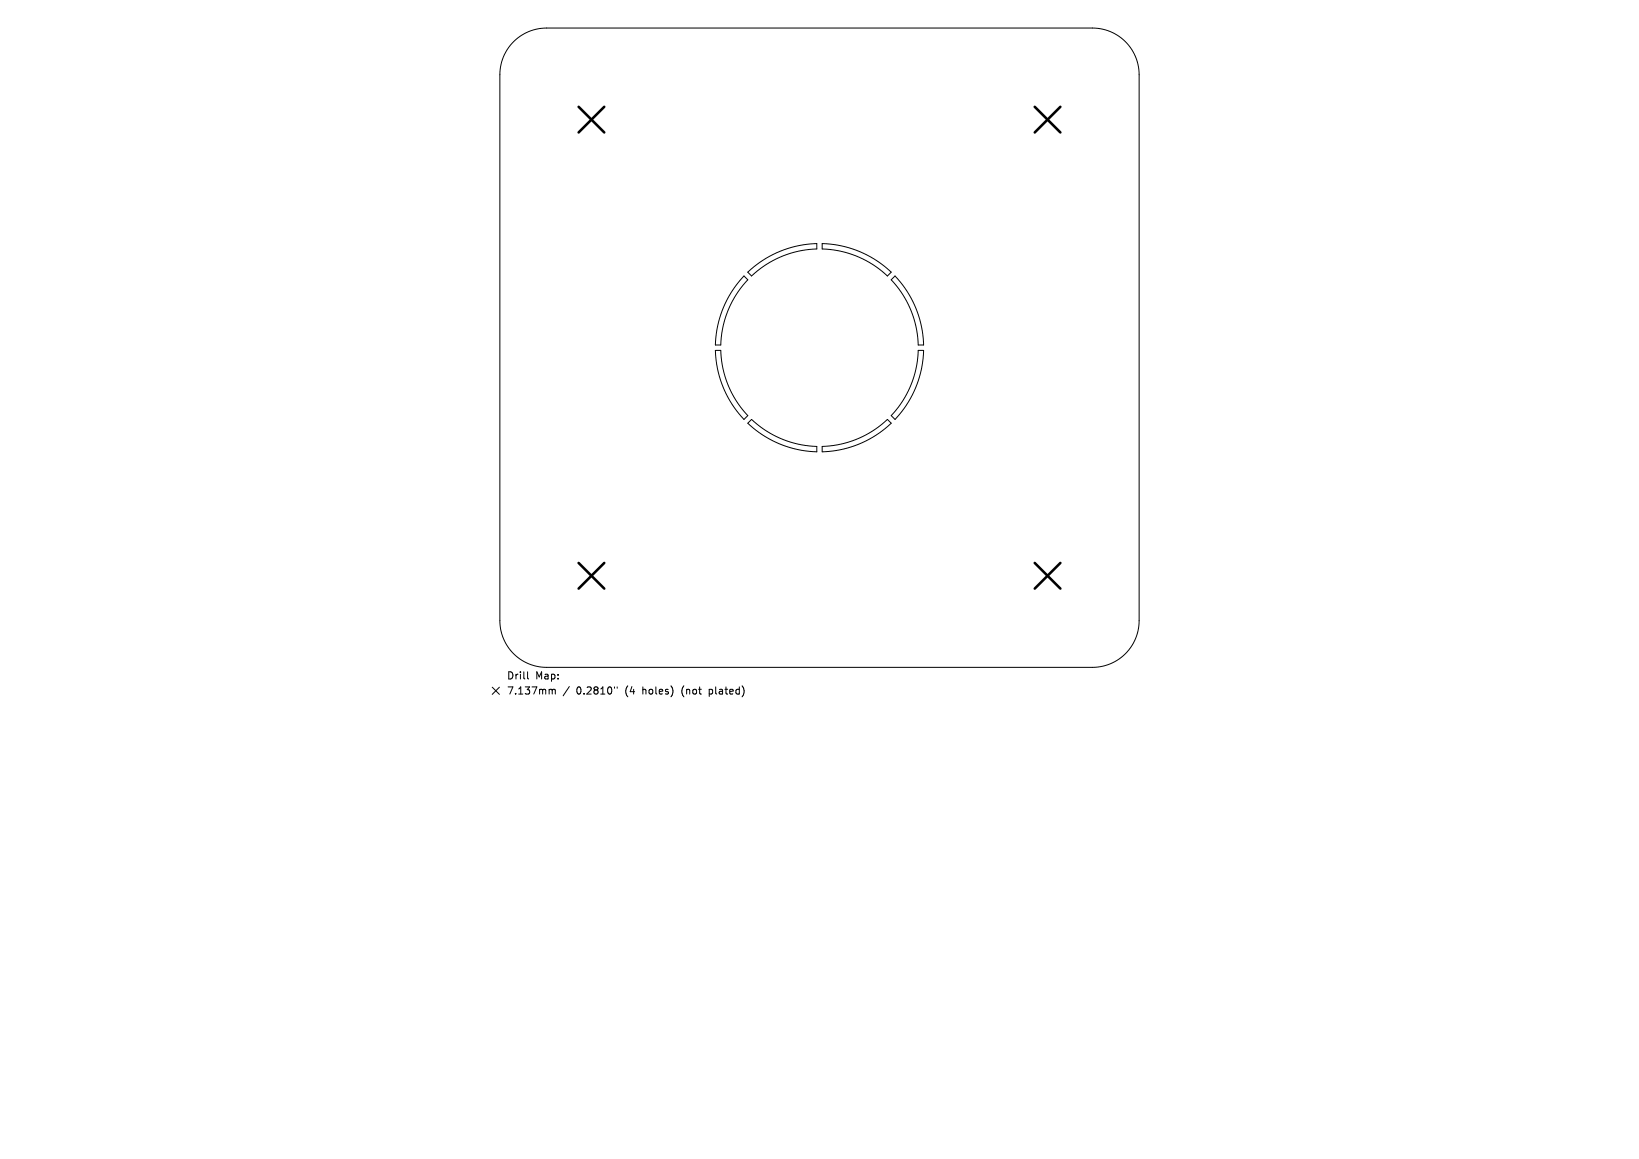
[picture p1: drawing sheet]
<svg xmlns="http://www.w3.org/2000/svg" width="297mm" height="210mm" viewBox="0 0 297 210" stroke-linecap="round" stroke-linejoin="round" font-family="sans-serif">
<defs><g id="words">
<g font-size="1.8">
<text x="91.8" y="123.3">Drill</text>
<text x="97" y="123.3">Map:</text>
<text x="91.8" y="126">7.137mm</text>
<text x="104.5" y="126">0.2810&quot;</text>
<text x="113.4" y="126">(4</text>
<text x="116.6" y="126">holes)</text>
<text x="123.8" y="126">(not</text>
<text x="128.9" y="126">plated)</text>
</g>
</g></defs>
<g fill="none" stroke="#000" stroke-width=".18">
<path d="M93.1 7.6a8.5 8.5 0 0 1 5.9-2.5h99a8.5 8.5 0 0 1 8.4 8.4v99a8.5 8.5 0 0 1-8.4 8.4h-99a8.5 8.5 0 0 1-8.4-8.4v-99a8.5 8.5 0 0 1 2.5-5.9zM134.8 50l.7 .7a17.9 17.9 0 0 0-4.9 11.8h-1a18.9 18.9 0 0 1 5.2-12.5zM135.5 49.3a18.9 18.9 0 0 1 12.5-5.2v1a17.9 17.9 0 0 0-11.8 4.9zM149 44.1a18.9 18.9 0 0 1 12.5 5.2l-.7 .7a17.9 17.9 0 0 0-11.8-4.9zM161.5 50.7l.7-.7a18.9 18.9 0 0 1 5.2 12.5h-1a17.9 17.9 0 0 0-4.9-11.8zM129.6 63.5h1a17.9 17.9 0 0 0 4.9 11.8l-.7 .7a18.9 18.9 0 0 1-5.2-12.5zM136.2 76a17.9 17.9 0 0 0 11.8 4.9v1a18.9 18.9 0 0 1-12.5-5.2zM166.4 63.5h1a18.9 18.9 0 0 1-5.2 12.5l-.7-.7a17.9 17.9 0 0 0 4.9-11.8zM149 80.9a17.9 17.9 0 0 0 11.8-4.9l.7 .7a18.9 18.9 0 0 1-12.5 5.2zM89.2 124.5l1.3 1.3M90.5 124.5l-1.3 1.3M95.6 121.7v1.1l.2 .2"/>
<path d="M99.7 124.9l.4 .2M100.1 125.1l.2-.2 .3 .1v.8M100.1 125.1v.7M103.2 124.4l-1.1 1.7M111.3 124.5v.2M111.8 124.5v.2"/>
</g>
<path d="M104.9 19.4l4.6 4.6M109.5 19.4l-4.6 4.6M187.5 19.4l4.6 4.6M192.1 19.4l-4.6 4.6M104.9 102l4.6 4.7M109.5 102l-4.6 4.7M187.5 102l4.6 4.7M192.1 102l-4.6 4.7" fill="none" stroke="#000" stroke-width=".46"/>
<use href="#words"/>
</svg>
